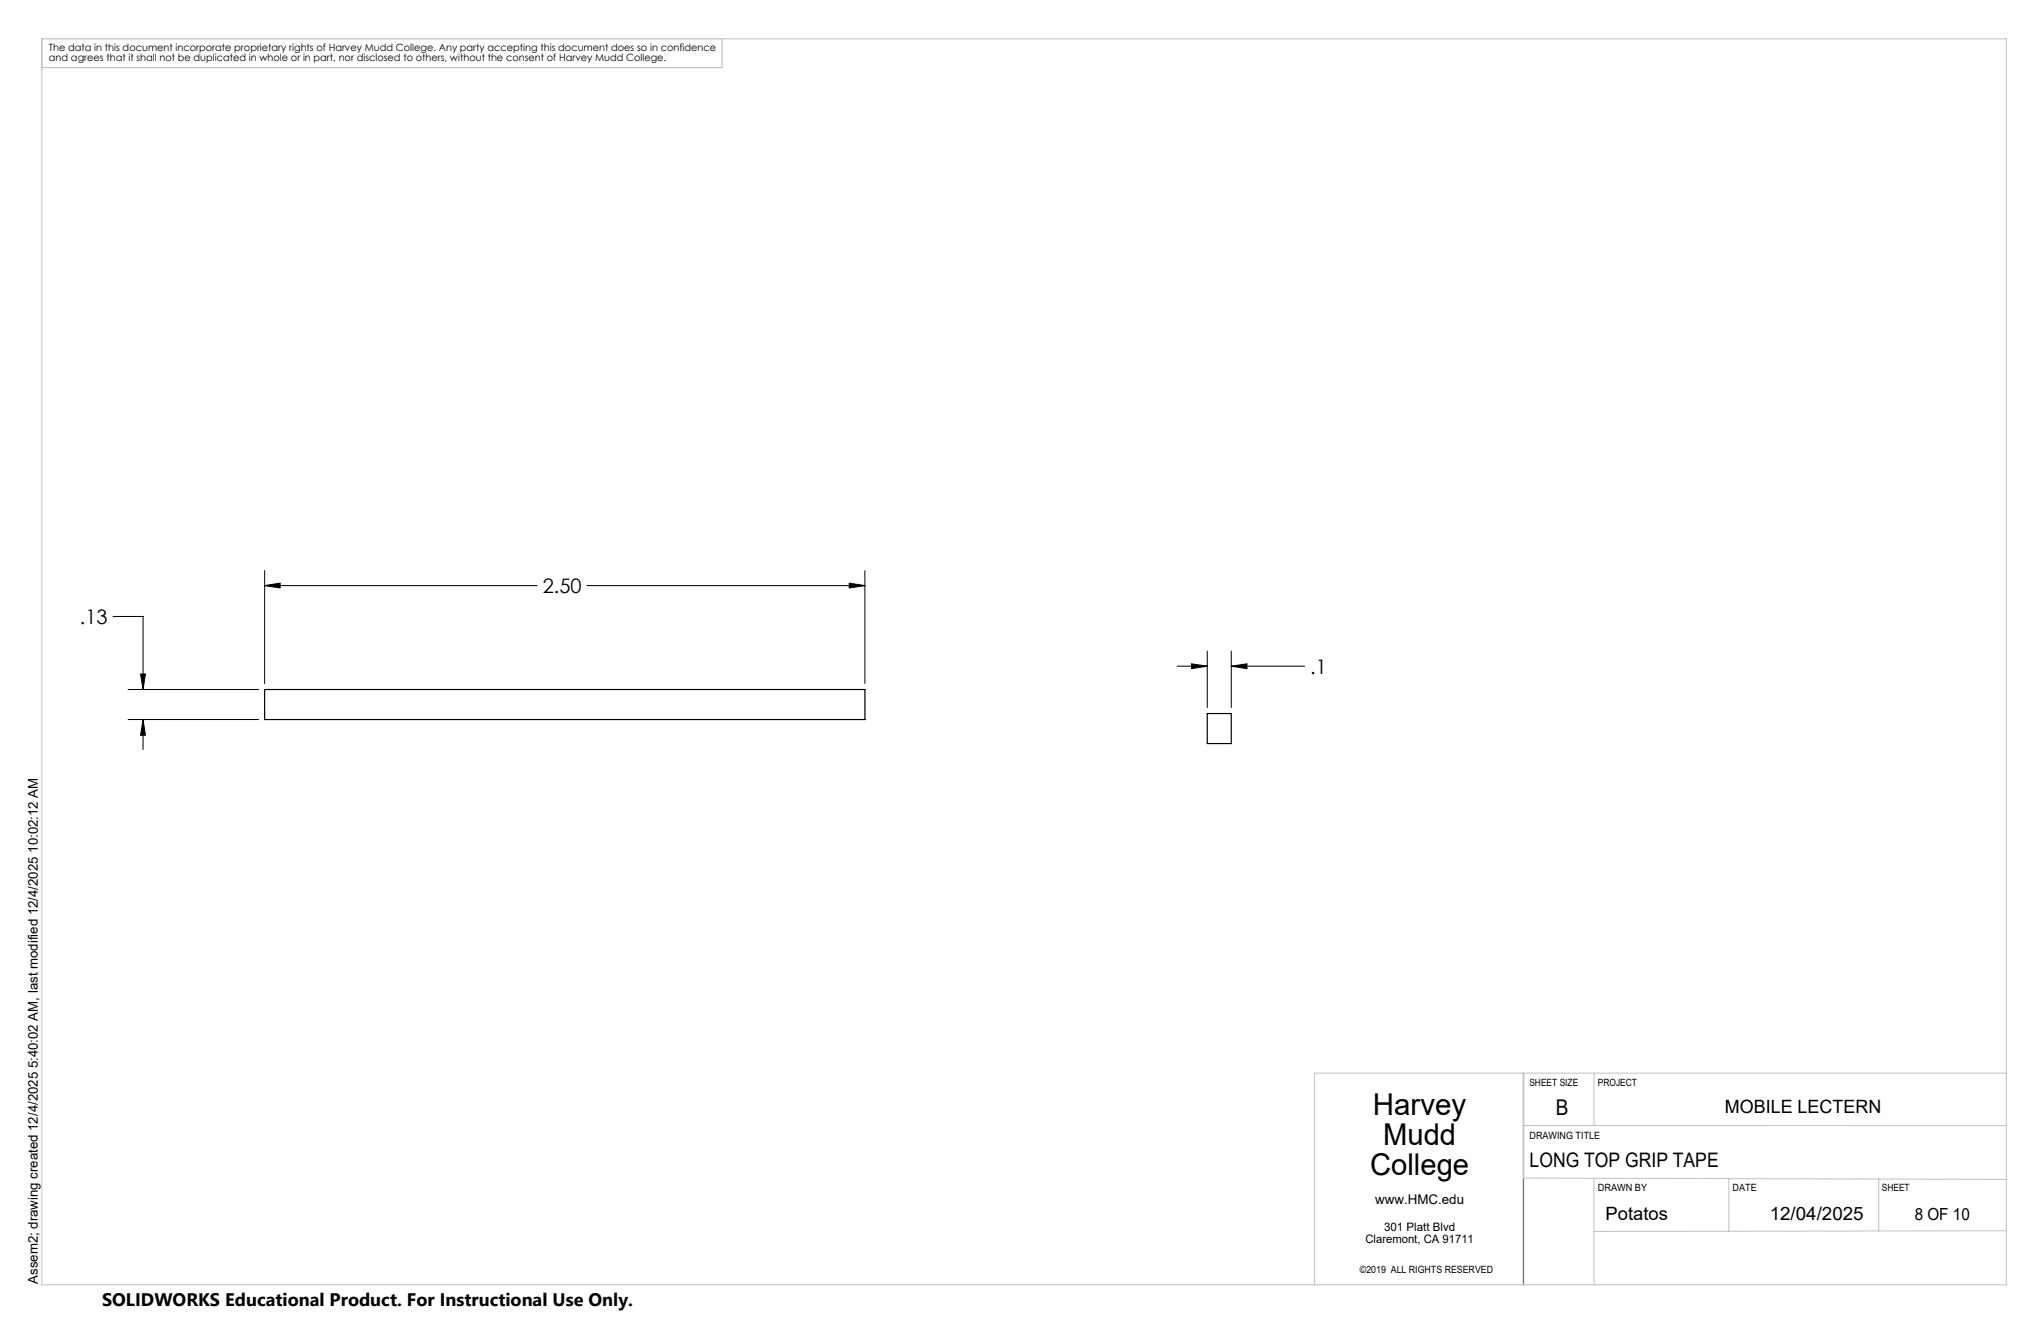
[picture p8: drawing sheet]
<svg xmlns="http://www.w3.org/2000/svg" width="432mm" height="279mm" viewBox="0 0 432 279" stroke-linecap="round" stroke-linejoin="round" font-family="sans-serif">
<defs><g id="words">
<g font-size="6.3">
<text x="290.5" y="235.9">Harvey</text>
<text x="292.6" y="242.2">Mudd</text>
<text x="289.9" y="248.6">College</text>
</g>
<text font-size="4.6" x="329.1" y="235.9">B</text>
<g font-size="4.2">
<text x="114.8" y="125.4">2.50</text>
<text x="16.9" y="132">.13</text>
<text x="277.2" y="142.5">.1</text>
<text x="323.6" y="246.9">LONG TOP GRIP TAPE</text>
</g>
<g font-size="3.9">
<text x="364.9" y="235.4">MOBILE LECTERN</text>
<text x="339.7" y="258.1">Potatos</text>
<text x="374.4" y="258.1">12/04/2025</text>
</g>
<text font-size="3.8" x="21.6" y="276.3">SOLIDWORKS Educational Product. For Instructional Use Only.</text>
<text font-size="3.5" x="405.1" y="258">8 OF 10</text>
<g font-size="2.8">
<text x="290.9" y="254.6">www.HMC.edu</text>
<text x="8" y="271.5" transform="rotate(-90 8 271.5)">Assem2; drawing created 12/4/2025 5:40:02 AM, last modified 12/4/2025 10:02:12 AM</text>
</g>
<g font-size="2.5">
<text x="288.9" y="262.9">Claremont, CA 91711</text>
<text x="292.8" y="260.4">301 Platt Blvd</text>
</g>
<g font-size="2.1">
<text x="10.4" y="10.8">The data in this document incorporate proprietary rights of Harvey Mudd College. Any party accepting this document does so in confidence</text>
<text x="10.4" y="12.9">and agrees that it shall not be duplicated in whole or in part, nor disclosed to others, without the consent of Harvey Mudd College.</text>
<text x="323.6" y="229.7">SHEET SIZE</text>
<text x="338" y="229.7">PROJECT</text>
<text x="323.6" y="240.8">DRAWING TITLE</text>
<text x="338" y="252">DRAWN BY</text>
<text x="366.6" y="251.9">DATE</text>
<text x="398.1" y="251.9">SHEET</text>
<text x="287.7" y="269.3">©2019 ALL RIGHTS RESERVED</text>
</g>
</g></defs>
<path d="M56 145.8h127v6.4h-127zM255.4 150.9h5.1v6.4h-5.1z" fill="none" stroke="#000" stroke-width=".25"/>
<g fill="none" stroke="#000" stroke-width=".21">
<path d="M23.9 130.4h6.4v15.4M56 123.9l3.3-.6v1.1zM56 120.7v23.9M56 123.9h57.6M124.2 123.9h58.8M179.7 123.3l3.3 .6-3.3 .5zM183 120.7v23.9M255.4 137.7v11.9M260.5 137.7v11.9M27.1 145.8h27.6M27.1 152.2h27.6M29.7 142.6h1.1l-.5 3.2z"/>
<path d="M30.3 152.2l.5 3.3h-1.1zM30.3 152.2v6.3M249.1 140.9h6.3M252.1 140.4l3.3 .5-3.3 .5zM260.5 140.9l3.3-.5v1zM260.5 140.9h15.5M322.3 227v44.7"/>
</g>
<path d="M8.9 8.2v263.5h415.6v-263.5h-271.7M322.2 227v44.7M322.3 227v22.2l102.2 .2M322.3 238.1h102.2M337.2 227v11.1M424.5 227h-146.4v44.7M337.2 249.2v22.5M365.8 249.2v11.1M397.5 249.2v11.1M424.5 260.3l-87.3 .2" fill="none" stroke="#c0c0c0" stroke-width=".21"/>
<path d="M8.9 8.2h143.9v6.1h-143.9z" fill="none" stroke="#c0c0c0" stroke-width=".25"/>
<path d="M56 123.9l3.3-.6v1.1zM179.7 123.3l3.3 .6-3.3 .5zM29.7 142.6h1.1l-.5 3.2zM30.3 152.2l.5 3.3h-1.1zM252.1 140.4l3.3 .5-3.3 .5zM260.5 140.9l3.3-.5v1z" fill="#000"/>
<use href="#words"/>
</svg>
